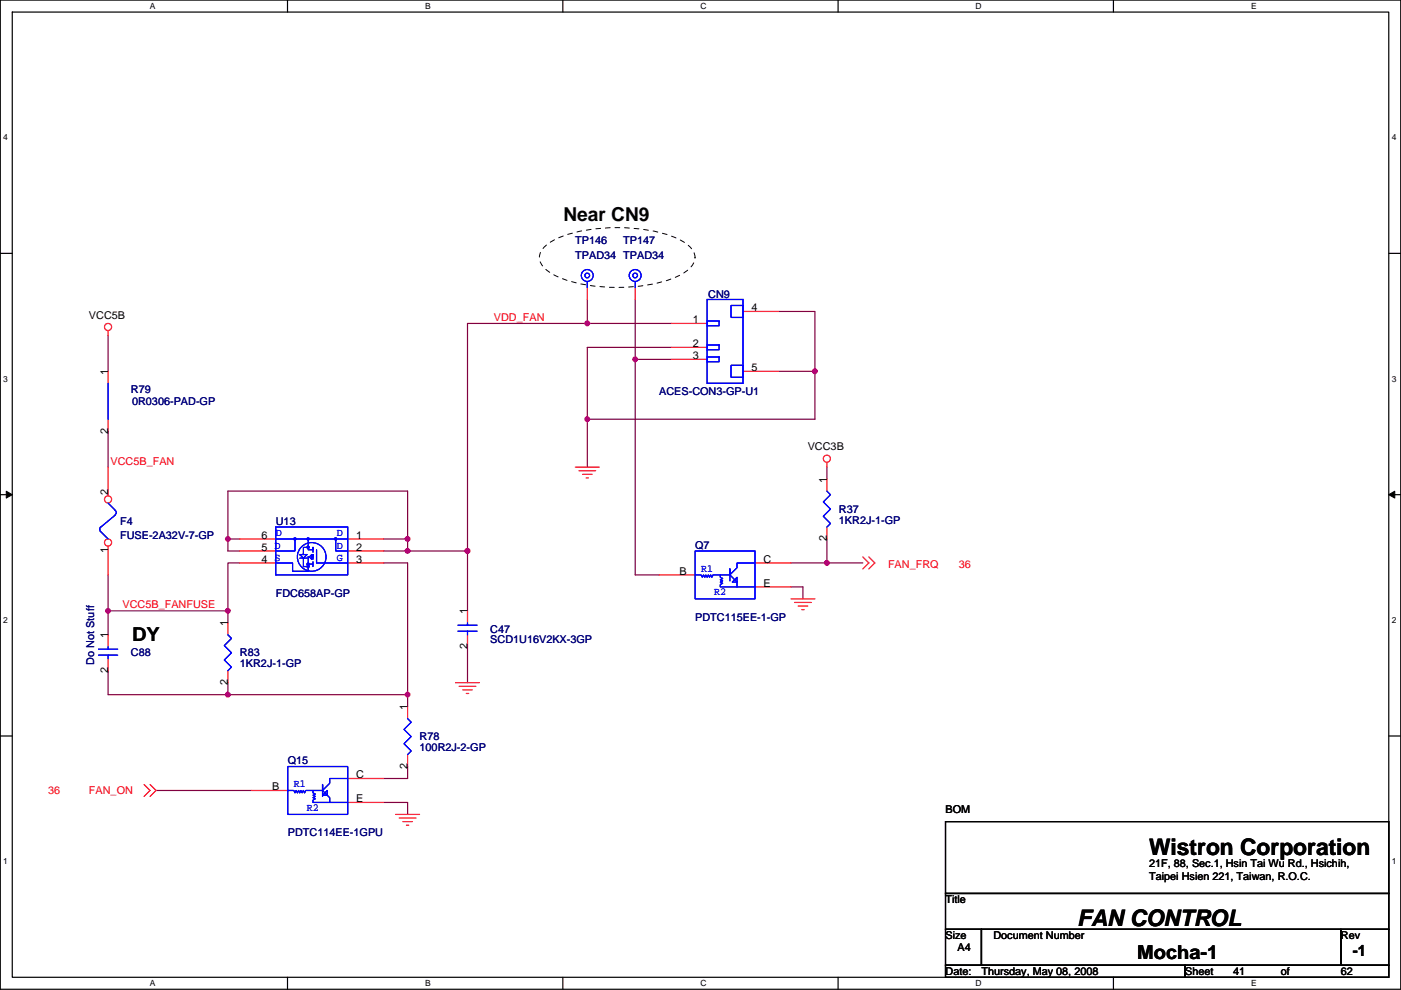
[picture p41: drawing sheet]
<svg xmlns="http://www.w3.org/2000/svg" width="297mm" height="210mm" viewBox="0 0 297 210" stroke-linecap="round" stroke-linejoin="round" font-family="sans-serif">
<defs><g id="words">
<g font-size="4.8">
<text x="243.6" y="181.3">Wistron Corporation</text>
<text x="228.4" y="196.5">FAN CONTROL</text>
</g>
<g font-size="4.1">
<text x="119.4" y="47">Near CN9</text>
<text x="28" y="135.9">DY</text>
<text x="241.1" y="203.4">Mocha-1</text>
</g>
<text font-size="3.3" x="286.8" y="202.7">-1</text>
<g font-size="2.3" fill="#000080">
<text x="122" y="51.9">TP146</text>
<text x="132.1" y="51.9">TP147</text>
<text x="122" y="54.9">TPAD34 TPAD34</text>
<text x="150.2" y="63.3">CN9</text>
<text x="27.7" y="83.4">R79</text>
<text x="139.8" y="83.9">ACES-CON3-GP-U1</text>
<text x="28" y="85.9">0R0306-PAD-GP</text>
<text x="25.5" y="111.3">F4</text>
<text x="58.5" y="111.3">U13</text>
<text x="177.9" y="108.8">R37</text>
<text x="177.9" y="111">1KR2J-1-GP</text>
<text x="25.5" y="114.3">FUSE-2A32V-7-GP</text>
<text x="147.4" y="116.4">Q7</text>
<text x="58.5" y="126.5">FDC658AP-GP</text>
<text x="147.4" y="131.6">PDTC115EE-1-GP</text>
<text x="103.9" y="134.2">C47</text>
<text x="103.9" y="136.4">SCD1U16V2KX-3GP</text>
<text x="20" y="141" transform="rotate(-90 20 141)">Do Not Stuff</text>
<text x="27.7" y="139.2">C88</text>
<text x="50.9" y="139.2">R83</text>
<text x="50.9" y="141.5">1KR2J-1-GP</text>
<text x="89" y="157">R78</text>
<text x="89" y="159.3">100R2J-2-GP</text>
<text x="61" y="162.1">Q15</text>
<text x="61" y="177.3">PDTC114EE-1GPU</text>
</g>
<g font-size="2.3">
<text x="18.9" y="67.6">VCC5B</text>
<text x="146.9" y="68.6">1</text>
<text x="159.3" y="66">4</text>
<text x="146.9" y="73.7">2</text>
<text x="146.9" y="76.2">3</text>
<text x="22.9" y="79.5" transform="rotate(-90 22.9 79.5)">1</text>
<text x="159.3" y="78.7">5</text>
<text x="22.9" y="92" transform="rotate(-90 22.9 92)">2</text>
<text x="171.3" y="95.5">VCC3B</text>
<text x="22.9" y="104.9" transform="rotate(-90 22.9 104.9)">2</text>
<text x="175.3" y="102.4" transform="rotate(-90 175.3 102.4)">1</text>
<text x="22.9" y="117.4" transform="rotate(-90 22.9 117.4)">1</text>
<text x="55.4" y="119.4">4 S</text>
<text x="55.4" y="116.8">5 D</text>
<text x="55.4" y="114.3">6</text>
<text x="75.5" y="114.3">1</text>
<text x="75.5" y="116.8">2</text>
<text x="75.5" y="119.4">3</text>
<text x="161.9" y="119.4">C</text>
<text x="175.3" y="114.9" transform="rotate(-90 175.3 114.9)">2</text>
<text x="144.1" y="121.9">B</text>
<text x="161.9" y="124.5">E</text>
<text x="99.1" y="130.3" transform="rotate(-90 99.1 130.3)">1</text>
<text x="22.9" y="135.4" transform="rotate(-90 22.9 135.4)">1</text>
<text x="48.3" y="132.9" transform="rotate(-90 48.3 132.9)">1</text>
<text x="99.1" y="137.7" transform="rotate(-90 99.1 137.7)">2</text>
<text x="22.9" y="142.8" transform="rotate(-90 22.9 142.8)">2</text>
<text x="48.3" y="145.3" transform="rotate(-90 48.3 145.3)">2</text>
<text x="86.4" y="150.6" transform="rotate(-90 86.4 150.6)">1</text>
<text x="57.7" y="167.6">B</text>
<text x="75.5" y="165.1">C</text>
<text x="86.4" y="163.1" transform="rotate(-90 86.4 163.1)">2</text>
<text x="75.5" y="170.2">E</text>
<text x="200.5" y="172.5">BOM</text>
<text x="243.6" y="183.9">21F, 88, Sec.1, Hsin Tai Wu Rd., Hsichih,</text>
<text x="200.5" y="191.6">Title</text>
<text x="243.6" y="186.6">Taipei Hsien 221, Taiwan, R.O.C.</text>
<text x="200.5" y="199.2">Size</text>
<text x="203" y="201.7">A4</text>
<text x="210.6" y="199.2">Document Number</text>
<text x="284.3" y="199.2">Rev</text>
<text x="200.5" y="206.8">Date:</text>
<text x="208.1" y="206.8">Thursday, May 08, 2008</text>
<text x="251.3" y="206.8">Sheet</text>
<text x="261.4" y="206.8">41</text>
<text x="271.6" y="206.8">of</text>
<text x="284.3" y="206.8">62</text>
</g>
<g font-size="2.3" fill="#f00">
<text x="104.7" y="68.1">VDD_FAN</text>
<text x="23.4" y="98.6">VCC5B_FAN</text>
<text x="188.3" y="120.4">FAN_FRQ</text>
<text x="203.3" y="120.4">36</text>
<text x="26" y="129.1">VCC5B_FANFUSE</text>
<text x="10.2" y="168.4">36</text>
<text x="18.9" y="168.4">FAN_ON</text>
</g>
<g font-size="2.3" fill="#00f">
<text x="58.5" y="113.6">D</text>
<text x="71.4" y="113.6">D</text>
<text x="58.2" y="116.4">D</text>
<text x="58.2" y="118.9">S</text>
<text x="71.4" y="116.4">D</text>
<text x="71.4" y="118.9">G</text>
<text x="148.7" y="121.2">R1</text>
<text x="151.4" y="126.3">R2</text>
<text x="62.3" y="166.9">R1</text>
<text x="65.1" y="172">R2</text>
</g>
<g font-size="1.8">
<text x="31.8" y="1.9">A</text>
<text x="90.1" y="1.9">B</text>
<text x="148.5" y="1.9">C</text>
<text x="206.9" y="1.9">D</text>
<text x="265.2" y="1.9">E</text>
<text x=".7" y="29.8">4</text>
<text x="295.1" y="29.8">4</text>
<text x=".7" y="81">3</text>
<text x="295.1" y="81">3</text>
<text x=".7" y="132.1">2</text>
<text x="295.1" y="132.1">2</text>
<text x=".7" y="183.3">1</text>
<text x="295.1" y="183.3">1</text>
<text x="31.8" y="209.2">A</text>
<text x="90.1" y="209.2">B</text>
<text x="148.5" y="209.2">C</text>
<text x="206.9" y="209.2">D</text>
<text x="265.2" y="209.2">E</text>
</g>
</g></defs>
<path d="M.1 0h296.9v209.8h-296.9zM2.6 2.6h291.8v204.7h-291.8z" fill="none" stroke="#000" stroke-width=".25"/>
<g fill="#fff">
<path d="M31.8 .3h1.2v2h-1.2z"/>
<path d="M31.8 207.5h1.2v2.1h-1.2z"/>
</g>
<path d="M61 0v2.6M61 207.3v2.5" fill="none" stroke="#000" stroke-width=".25"/>
<g fill="#fff">
<path d="M90.1 .3h1.2v2h-1.2z"/>
<path d="M90.1 207.5h1.2v2.1h-1.2z"/>
</g>
<path d="M119.3 0v2.6M119.3 207.3v2.5" fill="none" stroke="#000" stroke-width=".25"/>
<g fill="#fff">
<path d="M148.5 .3h1.3v2h-1.3z"/>
<path d="M148.5 207.5h1.3v2.1h-1.3z"/>
</g>
<path d="M177.7 0v2.6M177.7 207.3v2.5" fill="none" stroke="#000" stroke-width=".25"/>
<g fill="#fff">
<path d="M206.9 .3h1.2v2h-1.2z"/>
<path d="M206.9 207.5h1.2v2.1h-1.2z"/>
</g>
<path d="M236.1 0v2.6M236.1 207.3v2.5" fill="none" stroke="#000" stroke-width=".25"/>
<g fill="#fff">
<path d="M265.2 .3h1.2v2h-1.2z"/>
<path d="M265.2 207.5h1.2v2.1h-1.2z"/>
<path d="M.7 28.2h1v2h-1z"/>
<path d="M295.1 28.2h1v2h-1z"/>
<path d="M.7 79.3h1v2.1h-1z"/>
<path d="M295.1 79.3h1v2.1h-1z"/>
</g>
<path d="M.1 53.7h2.5M294.4 53.7h2.6" fill="none" stroke="#000" stroke-width=".25"/>
<g fill="#fff">
<path d="M.7 130.5h1v2h-1z"/>
<path d="M295.1 130.5h1v2h-1z"/>
</g>
<path d="M.1 104.9h2.5M294.4 104.9h2.6" fill="none" stroke="#000" stroke-width=".25"/>
<path d="M1.3 104.2l1.3 .7-1.3 .7zM294.4 104.9l1.3-.7v1.4z" fill="#000" stroke="#000" stroke-width=".21"/>
<g fill="#fff">
<path d="M.7 181.7h1v2h-1z"/>
<path d="M295.1 181.7h1v2h-1z"/>
</g>
<path d="M.1 156.1h2.5M294.4 156.1h2.6M200.5 174.3h93.9v15.2h-93.9zM200.5 189.5h93.9v7.6h-93.9zM200.5 197.1h7.6v7.6h-7.6zM208.1 197.1h76.2v7.6h-76.2zM284.3 197.1h10.1v7.6h-10.1zM200.5 204.7h50.8v2.6h-50.8zM251.3 204.7h43.1v2.6h-43.1z" fill="none" stroke="#000" stroke-width=".25"/>
<g fill="none" stroke="#800040" stroke-width=".25">
<path d="M22.9 71.1v7.7M124.5 68.6h17.8M124.5 63.5v5.1h-25.4v48.3M134.7 76.2v45.7h5.1M134.7 76.2h7.6M134.7 63.5v12.7M142.3 73.7h-17.8v15.2M165.2 78.8h7.6v10.1h-48.3M165.2 66.1h7.6v12.7M22.9 91.5v7.6M124.5 88.9v10.2M175.3 99.1v2.5"/>
<path d="M48.3 114.3v2.6h2.6M48.3 114.3h2.6M48.3 114.3v-10.1h38.1v10.1M50.9 119.4h-2.6v10.2M81.3 119.4h5.1v27.9M81.3 114.3h5.1M81.3 116.9h5.1M86.4 116.9h12.7M86.4 114.3v2.6M99.1 116.9v12.7M167.7 119.4h7.6M175.3 119.4h7.6"/>
<path d="M175.3 114.3v5.1M22.9 129.6v5M22.9 121.9v7.7M22.9 129.6h25.4v2.5M99.1 137.2v7.6M167.7 124.5h2.5v2.5M22.9 142.3v5h25.4M48.3 144.8v2.5M48.3 147.3h38.1M86.4 147.3v2.6M33.1 167.7h20.3M81.3 170.2h5.1v2.5"/>
<path d="M86.4 162.6v2.5h-5.1"/>
</g>
<g fill="#f0f" stroke="#f0f" stroke-width=".25">
<circle cx="48.3" cy="114.3" r=".5"/>
<circle cx="175.3" cy="119.4" r=".5"/>
<circle cx="99.1" cy="116.8" r=".5"/>
<circle cx="48.3" cy="129.5" r=".5"/>
<circle cx="22.9" cy="129.5" r=".5"/>
<circle cx="86.4" cy="147.3" r=".5"/>
<circle cx="48.3" cy="147.3" r=".5"/>
<circle cx="124.5" cy="68.6" r=".5"/>
<circle cx="86.4" cy="116.8" r=".5"/>
<circle cx="86.4" cy="114.3" r=".5"/>
<circle cx="134.7" cy="76.2" r=".5"/>
<circle cx="124.5" cy="88.9" r=".5"/>
<circle cx="172.8" cy="78.7" r=".5"/>
</g>
<g fill="none" stroke="#f00" stroke-width=".25">
<path d="M22.9 70.1v1M122 99.1h5.1M122.7 99.8h3.6M175.3 98.1v1M123.5 100.6h2M124.3 101.4h.5M182.9 118.1l1.3 1.3-1.3 1.3M184.2 118.1l1.3 1.3-1.3 1.3M48.3 132.1v2.5M167.7 127h5.1M168.5 127.8h3.5M169.2 128.5h2.1"/>
<path d="M170 129.3h.5M48.3 142.3v2.5M96.6 144.8h5.1M97.3 145.6h3.6M98.1 146.3h2M98.9 147.1h.5M30.5 166.4l1.3 1.3-1.3 1.2M31.8 166.4l1.3 1.3-1.3 1.2M53.4 167.7h7.6M73.7 170.2h7.6M73.7 165.1h7.6M83.9 172.7h5.1"/>
<path d="M84.6 173.5h3.6M85.4 174.3h2M86.2 175h.5"/>
<circle cx="22.9" cy="69.3" r=".76"/>
<circle cx="175.3" cy="97.3" r=".76"/>
</g>
<path d="M115.3 52.5a17.7 17.7 0 0 1 10-3.8 36.2 36.2 0 0 1 18.4 2 6.5 6.5 0 0 1 3.5 3.2 3.2 3.2 0 0 1-1.5 3.5 22.3 22.3 0 0 1-11.1 3.4 34.3 34.3 0 0 1-16.6-2.2 6.5 6.5 0 0 1-3.5-3.3 2.88 2.88 0 0 1 .8-2.8z" fill="none" stroke="#000" stroke-width=".21" stroke-dasharray="1 1 1 1 1 1 1 1"/>
<path d="M48.3 134.6l.8 .8-1.5 1.5 1.5 1.6-1.5 1.5 1.5 1.5-.8 .8M61 167.7h1.3l.2 .5 .3-.5 .3 .5 .2-.5 .3 .5 .2-.5 .3 .5 .2-.5 .3 .5 .2-.5h3.6v-1.3v2.5M61 162.6h12.7v10.1h-12.7zM66.4 167.7v.5l.5 .2-.5 .3 .5 .2-.5 .3 .5 .2-.5 .3v.5h3.5M68.4 168.7l1-1v1zM73.7 165.1h-3.8v1l-1.5 1.6 1.5 1.5v1h3.8" fill="none" stroke="#00f" stroke-width=".25"/>
<circle cx="22.9" cy="115.1" r=".76" fill="#fff" stroke="#f00" stroke-width=".25"/>
<path d="M22.9 115.8v6.1" fill="none" stroke="#f00" stroke-width=".25"/>
<circle cx="22.9" cy="105.9" r=".76" fill="#fff" stroke="#f00" stroke-width=".25"/>
<g fill="none" stroke="#f00" stroke-width=".25">
<path d="M22.9 78.8v2.5M124.5 61v2.5M134.7 61v2.5M142.3 68.6h7.6M142.3 73.7h7.6M142.3 76.2h7.6M157.5 78.8h7.7M157.5 66.1h7.7M22.9 88.9v2.6M22.9 99.1v6.1M50.9 114.3h7.6M50.9 116.9h7.6"/>
<path d="M50.9 119.4h7.6M73.7 114.3h7.6M73.7 116.9h7.6M73.7 119.4h7.6M160.1 119.4h7.6M175.3 101.6v2.6M175.3 111.8v2.5M22.9 134.6v2.6M22.9 139.7v2.6M99.1 129.6v2.5M99.1 134.6v2.6M139.8 121.9h7.6"/>
<path d="M160.1 124.5h7.6M86.4 149.9v2.5M86.4 160v2.6"/>
</g>
<g fill="none" stroke="#00f" stroke-width=".25">
<path d="M124.5 59.7v1.3M134.7 59.7v1.3M149.9 63.5h7.6v17.8h-7.6zM149.9 68.1h2.6v1h-2.6zM149.9 73.2h2.6v1h-2.6zM149.9 75.7h2.6v1h-2.6zM155 64.8h2.5v2.5h-2.5zM155 77.5h2.5v2.5h-2.5zM22.9 81.3v7.6M21.4 111.7l-.3 .6 .3 .5M21.4 112.8l1.5 1.5M22.9 106.7l1.5 1.5"/>
<path d="M24.4 108.3l.3 .4-.3 .5M24.4 109.2l-3 2.6M58.5 111.8h15.2v10.1h-15.2zM58.5 114.3h4M63.6 117.6h1.5l-.8 .8zM63.6 118.4h1.5M64.3 118.4v1.8h1M65.3 119.7h1.1M65.3 114.3v2.3h1.1v-.5v1M65.3 116.1h-1v1.5M65.6 118.1h-.3v3.1h-3.3v-1.8h-3.5M66.1 117.6v1l-.5-.5z"/>
<path d="M66.1 118.1h.3v-.5v1M66.4 119.1v1.1M67.1 116.6v2.8h6.6M71.2 114.3v2.6h2.5M73.7 114.3h-11.2v2.6h-4M147.4 116.9h12.7v10.1h-12.7zM160.1 119.4h-3.8v1l-1.6 1.5 1.6 1.6v1h3.8M175.3 104.2l.8 .7-1.5 1.5 1.5 1.6-1.5 1.5 1.5 1.5-.8 .8M20.9 137.7h4.1M20.9 139h4.1M22.9 137.2v.5M22.9 139v.7"/>
<path d="M97.1 133.9h4.1M97.1 132.6h4.1M99.1 132.1v.5M99.1 133.9v.7M147.4 121.9h1.3l.2 .5 .3-.5 .2 .5 .3-.5 .2 .5 .3-.5 .2 .5 .3-.5 .2 .5 .3-.5h3.5v-1.2v2.5M152.7 121.9v.5l.5 .3-.5 .3 .5 .2-.5 .3 .5 .2-.5 .3v.5h3.6M156.3 122.4v1.1h-1zM86.4 152.4l.8 .8-1.5 1.5 1.5 1.5-1.5 1.6 1.5 1.5-.8 .7"/>
<circle cx="124.5" cy="58.4" r=".5"/>
<circle cx="124.5" cy="58.4" r="1.26"/>
<circle cx="134.7" cy="58.4" r=".5"/>
<circle cx="134.7" cy="58.4" r="1.26"/>
<circle cx="62.5" cy="114.3" r=".24"/>
<circle cx="65.3" cy="119.6" r=".24"/>
<circle cx="65.3" cy="116.1" r=".24"/>
<circle cx="65.3" cy="114.3" r=".24"/>
<circle cx="66.1" cy="118.1" r="3"/>
<circle cx="71.2" cy="114.3" r=".24"/>
<circle cx="65.3" cy="120.2" r=".24"/>
</g>
<g fill="#f0f" stroke="#f0f" stroke-width=".25">
<circle cx="48.3" cy="114.3" r=".5"/>
<circle cx="175.3" cy="119.4" r=".5"/>
<circle cx="99.1" cy="116.8" r=".5"/>
<circle cx="48.3" cy="129.5" r=".5"/>
<circle cx="22.9" cy="129.5" r=".5"/>
<circle cx="86.4" cy="147.3" r=".5"/>
<circle cx="48.3" cy="147.3" r=".5"/>
<circle cx="124.5" cy="68.6" r=".5"/>
<circle cx="86.4" cy="116.8" r=".5"/>
<circle cx="86.4" cy="114.3" r=".5"/>
<circle cx="134.7" cy="76.2" r=".5"/>
<circle cx="124.5" cy="88.9" r=".5"/>
<circle cx="172.8" cy="78.7" r=".5"/>
</g>
<use href="#words"/>
</svg>
